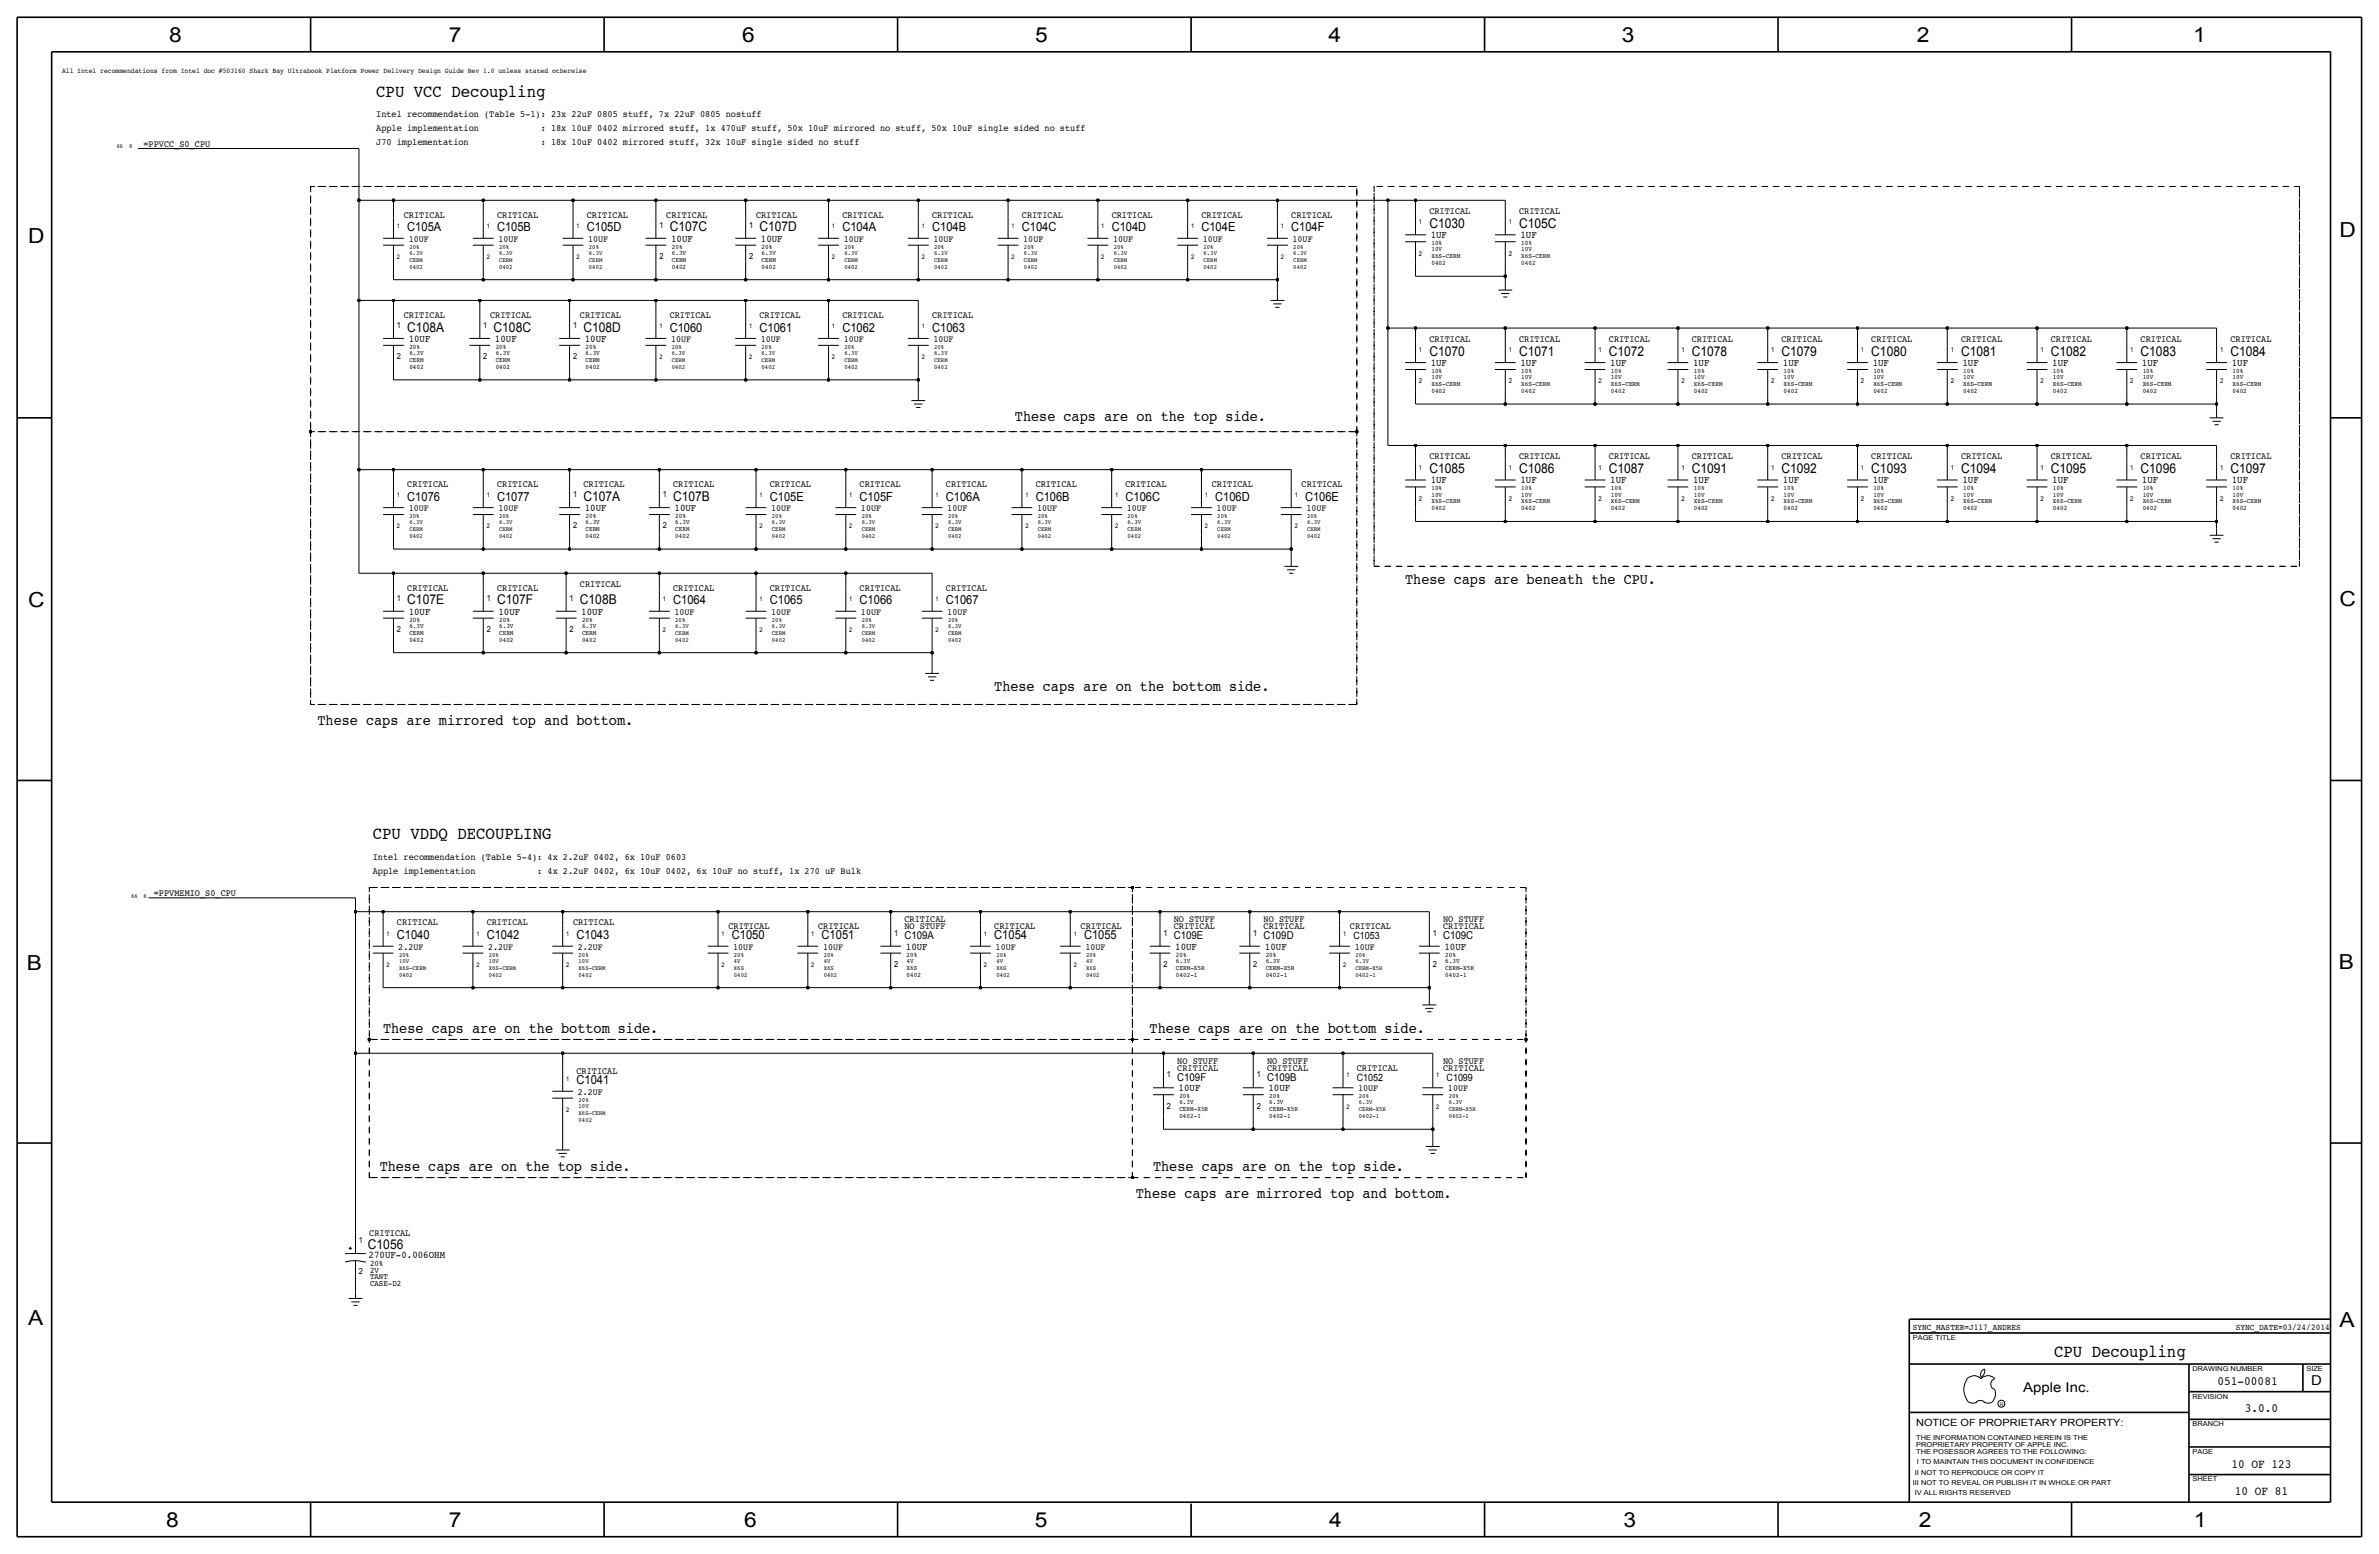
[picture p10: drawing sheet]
<svg xmlns="http://www.w3.org/2000/svg" width="875mm" height="572mm" viewBox="0 0 875 572" stroke-linecap="round" stroke-linejoin="round" font-family="sans-serif">
<defs><g id="words">
<g font-size="7.6">
<text x="62.2" y="15.5">8</text>
<text x="165" y="15.5">7</text>
<text x="273" y="15.5">6</text>
<text x="380.7" y="15.5">5</text>
<text x="488.6" y="15.5">4</text>
<text x="596.6" y="15.5">3</text>
<text x="705.1" y="15.5">2</text>
<text x="806.7" y="15.5">1</text>
<text x="10.4" y="89.4">D</text>
<text x="860.5" y="87.1">D</text>
<text x="10.4" y="223.3">C</text>
<text x="860.5" y="222.8">C</text>
<text x="9.8" y="356.6">B</text>
<text x="860.2" y="356.4">B</text>
<text x="10.4" y="487.4">A</text>
<text x="860.5" y="488.2">A</text>
<text x="61.2" y="561.6">8</text>
<text x="165" y="561.6">7</text>
<text x="273.8" y="561.6">6</text>
<text x="380.7" y="561.6">5</text>
<text x="488.9" y="561.6">4</text>
<text x="597.1" y="561.6">3</text>
<text x="705.8" y="561.6">2</text>
<text x="806.9" y="561.6">1</text>
</g>
<g font-size="6.5">
<text x="138.4" y="35.6">CPU VCC Decoupling</text>
<text x="137.1" y="308.6">CPU VDDQ DECOUPLING</text>
<text x="755.5" y="499.1">CPU Decoupling</text>
</g>
<g font-size="5.6">
<text x="373.3" y="154.9">These caps are on the top side.</text>
<text x="516.8" y="214.6">These caps are beneath the CPU.</text>
<text x="365.7" y="254">These caps are on the bottom side.</text>
<text x="116.8" y="266.7">These caps are mirrored top and bottom.</text>
<text x="140.9" y="379.7">These caps are on the bottom side.</text>
<text x="422.9" y="379.7">These caps are on the bottom side.</text>
<text x="139.6" y="430.5">These caps are on the top side.</text>
<text x="424.1" y="430.5">These caps are on the top side.</text>
<text x="417.8" y="440.7">These caps are mirrored top and bottom.</text>
</g>
<g font-size="5">
<text x="525.7" y="83.8">C1030</text>
<text x="558.7" y="83.8">C105C</text>
<text x="246.3" y="85.1">C107C</text>
<text x="279.3" y="85.1">C107D</text>
<text x="149.8" y="121.9">C108A</text>
<text x="181.6" y="121.9">C108C</text>
<text x="214.6" y="121.9">C108D</text>
<text x="525.7" y="130.8">C1070</text>
<text x="558.7" y="130.8">C1071</text>
<text x="591.8" y="130.8">C1072</text>
<text x="622.2" y="130.8">C1078</text>
<text x="655.3" y="130.8">C1079</text>
<text x="688.3" y="130.8">C1080</text>
<text x="721.3" y="130.8">C1081</text>
<text x="754.3" y="130.8">C1082</text>
<text x="787.3" y="130.8">C1083</text>
<text x="820.4" y="130.8">C1084</text>
<text x="525.7" y="174">C1085</text>
<text x="558.7" y="174">C1086</text>
<text x="591.8" y="174">C1087</text>
<text x="622.2" y="174">C1091</text>
<text x="655.3" y="174">C1092</text>
<text x="688.3" y="174">C1093</text>
<text x="721.3" y="174">C1094</text>
<text x="754.3" y="174">C1095</text>
<text x="787.3" y="174">C1096</text>
<text x="820.4" y="174">C1097</text>
<text x="214.6" y="184.2">C107A</text>
<text x="247.6" y="184.2">C107B</text>
<text x="149.8" y="222.3">C107E</text>
<text x="182.8" y="222.3">C107F</text>
<text x="213.3" y="222.3">C108B</text>
<text x="135.3" y="459.2">C1056</text>
<text x="850.1" y="509.3">D</text>
<text x="744.2" y="511.8">Apple Inc.</text>
</g>
<g font-size="4.6">
<text x="149.8" y="85.1">C105A</text>
<text x="182.8" y="85.1">C105B</text>
<text x="215.8" y="85.1">C105D</text>
<text x="309.8" y="85.1">C104A</text>
<text x="342.8" y="85.1">C104B</text>
<text x="375.9" y="85.1">C104C</text>
<text x="408.9" y="85.1">C104D</text>
<text x="441.9" y="85.1">C104E</text>
<text x="474.9" y="85.1">C104F</text>
<text x="246.3" y="121.9">C1060</text>
<text x="279.3" y="121.9">C1061</text>
<text x="309.8" y="121.9">C1062</text>
<text x="342.8" y="121.9">C1063</text>
<text x="149.8" y="184.2">C1076</text>
<text x="182.8" y="184.2">C1077</text>
<text x="283.2" y="184.2">C105E</text>
<text x="316.2" y="184.2">C105F</text>
<text x="347.9" y="184.2">C106A</text>
<text x="380.9" y="184.2">C106B</text>
<text x="414" y="184.2">C106C</text>
<text x="447" y="184.2">C106D</text>
<text x="480" y="184.2">C106E</text>
<text x="247.6" y="222.3">C1064</text>
<text x="283.2" y="222.3">C1065</text>
<text x="316.2" y="222.3">C1066</text>
<text x="347.9" y="222.3">C1067</text>
<text x="146" y="345.4">C1040</text>
<text x="179" y="345.4">C1042</text>
<text x="212" y="345.4">C1043</text>
<text x="269.2" y="345.4">C1050</text>
<text x="302.2" y="345.4">C1051</text>
<text x="365.7" y="345.4">C1054</text>
<text x="398.7" y="345.4">C1055</text>
<text x="212" y="398.8">C1041</text>
<text x="815.7" y="509.3">051-00081</text>
<text x="825.7" y="519.4">3.0.0</text>
<text x="820.8" y="539.8">10 OF 123</text>
<text x="822" y="549.9">10 OF 81</text>
</g>
<g font-size="4">
<text x="332.7" y="345.4">C109A</text>
<text x="431.7" y="345.4">C109E</text>
<text x="464.8" y="345.4">C109D</text>
<text x="530.8" y="345.4">C109C</text>
<text x="433" y="397.5">C109F</text>
<text x="466" y="397.5">C109B</text>
</g>
<g font-size="3.8">
<text x="246.8" y="88.9">10UF</text>
<text x="279.9" y="88.9">10UF</text>
<text x="526.2" y="87.6">1UF</text>
<text x="559.3" y="87.6">1UF</text>
<text x="150.3" y="125.7">10UF</text>
<text x="182.1" y="125.7">10UF</text>
<text x="215.1" y="125.7">10UF</text>
<text x="526.2" y="134.6">1UF</text>
<text x="559.3" y="134.6">1UF</text>
<text x="592.3" y="134.6">1UF</text>
<text x="622.8" y="134.6">1UF</text>
<text x="655.8" y="134.6">1UF</text>
<text x="688.8" y="134.6">1UF</text>
<text x="721.8" y="134.6">1UF</text>
<text x="754.8" y="134.6">1UF</text>
<text x="787.9" y="134.6">1UF</text>
<text x="820.9" y="134.6">1UF</text>
<text x="526.2" y="177.8">1UF</text>
<text x="559.3" y="177.8">1UF</text>
<text x="592.3" y="177.8">1UF</text>
<text x="622.8" y="177.8">1UF</text>
<text x="655.8" y="177.8">1UF</text>
<text x="688.8" y="177.8">1UF</text>
<text x="721.8" y="177.8">1UF</text>
<text x="754.8" y="177.8">1UF</text>
<text x="787.9" y="177.8">1UF</text>
<text x="820.9" y="177.8">1UF</text>
<text x="215.1" y="188">10UF</text>
<text x="248.1" y="188">10UF</text>
<text x="150.3" y="226.1">10UF</text>
<text x="183.3" y="226.1">10UF</text>
<text x="213.8" y="226.1">10UF</text>
<text x="333.2" y="349.2">10UF</text>
<text x="432.3" y="349.2">10UF</text>
<text x="465.3" y="349.2">10UF</text>
<text x="531.3" y="349.2">10UF</text>
<text x="433.5" y="401.3">10UF</text>
<text x="466.5" y="401.3">10UF</text>
<text x="135.6" y="462.8">270UF-0.006OHM</text>
</g>
<g font-size="3.7">
<text x="497.8" y="345.4">C1053</text>
<text x="499.1" y="397.5">C1052</text>
<text x="532.1" y="397.5">C1099</text>
<text x="704.8" y="524.5">NOTICE OF PROPRIETARY PROPERTY:</text>
</g>
<g font-size="3.5">
<text x="138.4" y="43.2">Intel recommendation (Table 5-1): 23x 22uF 0805 stuff, 7x 22uF 0805 nostuff</text>
<text x="138.4" y="53.3">J70 implementation</text>
<text x="138.4" y="48.3">Apple implementation</text>
<text x="198.9" y="53.3">: 18x 10uF 0402 mirrored stuff, 32x 10uF single sided no stuff</text>
<text x="198.9" y="48.3">: 18x 10uF 0402 mirrored stuff, 1x 470uF stuff, 50x 10uF mirrored no stuff, 50x 10uF single sided no stuff</text>
<text x="52.8" y="54.1">=PPVCC_S0_CPU</text>
<text x="148.5" y="80">CRITICAL</text>
<text x="182.8" y="80">CRITICAL</text>
<text x="215.8" y="80">CRITICAL</text>
<text x="245.1" y="80">CRITICAL</text>
<text x="278.1" y="80">CRITICAL</text>
<text x="309.8" y="80">CRITICAL</text>
<text x="342.8" y="80">CRITICAL</text>
<text x="375.9" y="80">CRITICAL</text>
<text x="408.9" y="80">CRITICAL</text>
<text x="441.9" y="80">CRITICAL</text>
<text x="474.9" y="80">CRITICAL</text>
<text x="525.7" y="78.7">CRITICAL</text>
<text x="558.7" y="78.7">CRITICAL</text>
<text x="150.3" y="88.9">10UF</text>
<text x="183.3" y="88.9">10UF</text>
<text x="216.4" y="88.9">10UF</text>
<text x="310.3" y="88.9">10UF</text>
<text x="343.4" y="88.9">10UF</text>
<text x="376.4" y="88.9">10UF</text>
<text x="409.4" y="88.9">10UF</text>
<text x="442.4" y="88.9">10UF</text>
<text x="475.4" y="88.9">10UF</text>
<text x="148.5" y="116.8">CRITICAL</text>
<text x="180.3" y="116.8">CRITICAL</text>
<text x="213.3" y="116.8">CRITICAL</text>
<text x="246.3" y="116.8">CRITICAL</text>
<text x="279.3" y="116.8">CRITICAL</text>
<text x="309.8" y="116.8">CRITICAL</text>
<text x="342.8" y="116.8">CRITICAL</text>
<text x="246.8" y="125.7">10UF</text>
<text x="279.9" y="125.7">10UF</text>
<text x="310.3" y="125.7">10UF</text>
<text x="343.4" y="125.7">10UF</text>
<text x="525.7" y="125.7">CRITICAL</text>
<text x="558.7" y="125.7">CRITICAL</text>
<text x="591.8" y="125.7">CRITICAL</text>
<text x="622.2" y="125.7">CRITICAL</text>
<text x="655.3" y="125.7">CRITICAL</text>
<text x="688.3" y="125.7">CRITICAL</text>
<text x="721.3" y="125.7">CRITICAL</text>
<text x="754.3" y="125.7">CRITICAL</text>
<text x="787.3" y="125.7">CRITICAL</text>
<text x="820.4" y="125.7">CRITICAL</text>
<text x="525.7" y="168.9">CRITICAL</text>
<text x="558.7" y="168.9">CRITICAL</text>
<text x="591.8" y="168.9">CRITICAL</text>
<text x="622.2" y="168.9">CRITICAL</text>
<text x="655.3" y="168.9">CRITICAL</text>
<text x="688.3" y="168.9">CRITICAL</text>
<text x="721.3" y="168.9">CRITICAL</text>
<text x="754.3" y="168.9">CRITICAL</text>
<text x="787.3" y="168.9">CRITICAL</text>
<text x="820.4" y="168.9">CRITICAL</text>
<text x="149.8" y="179.1">CRITICAL</text>
<text x="182.8" y="179.1">CRITICAL</text>
<text x="214.6" y="179.1">CRITICAL</text>
<text x="247.6" y="179.1">CRITICAL</text>
<text x="283.2" y="179.1">CRITICAL</text>
<text x="316.2" y="179.1">CRITICAL</text>
<text x="347.9" y="179.1">CRITICAL</text>
<text x="380.9" y="179.1">CRITICAL</text>
<text x="414" y="179.1">CRITICAL</text>
<text x="445.7" y="179.1">CRITICAL</text>
<text x="478.7" y="179.1">CRITICAL</text>
<text x="150.3" y="188">10UF</text>
<text x="183.3" y="188">10UF</text>
<text x="283.7" y="188">10UF</text>
<text x="316.7" y="188">10UF</text>
<text x="348.4" y="188">10UF</text>
<text x="381.5" y="188">10UF</text>
<text x="414.5" y="188">10UF</text>
<text x="447.5" y="188">10UF</text>
<text x="480.5" y="188">10UF</text>
<text x="213.3" y="215.9">CRITICAL</text>
<text x="149.8" y="217.2">CRITICAL</text>
<text x="182.8" y="217.2">CRITICAL</text>
<text x="247.6" y="217.2">CRITICAL</text>
<text x="283.2" y="217.2">CRITICAL</text>
<text x="316.2" y="217.2">CRITICAL</text>
<text x="347.9" y="217.2">CRITICAL</text>
<text x="248.1" y="226.1">10UF</text>
<text x="283.7" y="226.1">10UF</text>
<text x="316.7" y="226.1">10UF</text>
<text x="348.4" y="226.1">10UF</text>
<text x="137.1" y="316.2">Intel recommendation (Table 5-4): 4x 2.2uF 0402, 6x 10uF 0603</text>
<text x="137.1" y="321.3">Apple implementation</text>
<text x="197.6" y="321.3">: 4x 2.2uF 0402, 6x 10uF 0402, 6x 10uF no stuff, 1x 270 uF Bulk</text>
<text x="56.6" y="329.7">=PPVMEMIO_S0_CPU</text>
<text x="146" y="340.4">CRITICAL</text>
<text x="179" y="340.4">CRITICAL</text>
<text x="210.8" y="340.4">CRITICAL</text>
<text x="267.9" y="341.6">CRITICAL</text>
<text x="300.9" y="341.6">CRITICAL</text>
<text x="332.7" y="339.1">CRITICAL</text>
<text x="332.7" y="341.6">NO STUFF</text>
<text x="365.7" y="341.6">CRITICAL</text>
<text x="397.5" y="341.6">CRITICAL</text>
<text x="431.7" y="339.1">NO STUFF</text>
<text x="431.7" y="341.6">CRITICAL</text>
<text x="464.8" y="341.6">CRITICAL</text>
<text x="464.8" y="339.1">NO STUFF</text>
<text x="496.5" y="341.6">CRITICAL</text>
<text x="530.8" y="341.6">CRITICAL</text>
<text x="530.8" y="339.1">NO STUFF</text>
<text x="146.5" y="349.2">2.2UF</text>
<text x="179.5" y="349.2">2.2UF</text>
<text x="212.5" y="349.2">2.2UF</text>
<text x="269.7" y="349.2">10UF</text>
<text x="302.7" y="349.2">10UF</text>
<text x="366.2" y="349.2">10UF</text>
<text x="399.2" y="349.2">10UF</text>
<text x="498.3" y="349.2">10UF</text>
<text x="212" y="395">CRITICAL</text>
<text x="433" y="393.7">CRITICAL</text>
<text x="433" y="391.2">NO STUFF</text>
<text x="466" y="393.7">CRITICAL</text>
<text x="466" y="391.2">NO STUFF</text>
<text x="499.1" y="393.7">CRITICAL</text>
<text x="530.8" y="393.7">CRITICAL</text>
<text x="530.8" y="391.2">NO STUFF</text>
<text x="499.6" y="401.3">10UF</text>
<text x="532.6" y="401.3">10UF</text>
<text x="212.5" y="402.6">2.2UF</text>
<text x="135.8" y="454.7">CRITICAL</text>
</g>
<g font-size="3.2">
<text x="703.5" y="488.9">SYNC_MASTER=J117_ANDRES</text>
<text x="822.3" y="488.9">SYNC_DATE=03/24/2014</text>
</g>
<g font-size="3.1">
<text x="242.5" y="83.8">1</text>
<text x="275.5" y="83.8">1</text>
<text x="242.5" y="95.3">2</text>
<text x="275.5" y="95.3">2</text>
<text x="146" y="120.7">1</text>
<text x="177.7" y="120.7">1</text>
<text x="210.8" y="120.7">1</text>
<text x="146" y="132.1">2</text>
<text x="177.7" y="132.1">2</text>
<text x="210.8" y="132.1">2</text>
<text x="210.8" y="182.9">1</text>
<text x="243.8" y="182.9">1</text>
<text x="210.8" y="194.3">2</text>
<text x="243.8" y="194.3">2</text>
<text x="146" y="221">1</text>
<text x="179" y="221">1</text>
<text x="209.5" y="221">1</text>
<text x="146" y="232.4">2</text>
<text x="179" y="232.4">2</text>
<text x="209.5" y="232.4">2</text>
<text x="328.9" y="344.2">1</text>
<text x="427.9" y="344.2">1</text>
<text x="461" y="344.2">1</text>
<text x="527" y="344.2">1</text>
<text x="328.9" y="355.6">2</text>
<text x="427.9" y="355.6">2</text>
<text x="461" y="355.6">2</text>
<text x="527" y="355.6">2</text>
<text x="429.2" y="396.2">1</text>
<text x="462.2" y="396.2">1</text>
<text x="429.2" y="407.7">2</text>
<text x="462.2" y="407.7">2</text>
<text x="132" y="457.2">1</text>
<text x="136.1" y="465.6">20%</text>
<text x="132" y="468.6">2</text>
<text x="136.1" y="470.4">TANT</text>
<text x="136.1" y="472.9">CASE-D2</text>
<text x="136.1" y="468.1">2V</text>
</g>
<text font-size="2.6" x="22.8" y="26.7">All Intel recommendations from Intel doc #503160 Shark Bay Ultrabook Platform Power Delivery Design Guide Rev 1.0 unless stated otherwise</text>
<g font-size="2.5">
<text x="521.9" y="82.6">1</text>
<text x="554.9" y="82.5">1</text>
<text x="247.1" y="93.7">6.3V</text>
<text x="247.1" y="91.4">20%</text>
<text x="280.1" y="91.4">20%</text>
<text x="280.1" y="93.7">6.3V</text>
<text x="521.9" y="94">2</text>
<text x="526.5" y="90.2">10%</text>
<text x="526.5" y="92.5">10V</text>
<text x="526.5" y="95">X6S-CERM</text>
<text x="554.9" y="94">2</text>
<text x="559.5" y="95">X6S-CERM</text>
<text x="559.5" y="92.5">10V</text>
<text x="559.5" y="90.2">10%</text>
<text x="247.1" y="96.3">CERM</text>
<text x="247.1" y="98.8">0402</text>
<text x="280.1" y="96.3">CERM</text>
<text x="280.1" y="98.8">0402</text>
<text x="526.5" y="97.5">0402</text>
<text x="559.5" y="97.5">0402</text>
<text x="150.6" y="128.3">20%</text>
<text x="150.6" y="130.6">6.3V</text>
<text x="182.3" y="130.6">6.3V</text>
<text x="182.3" y="128.3">20%</text>
<text x="215.3" y="128.3">20%</text>
<text x="215.3" y="130.6">6.3V</text>
<text x="521.9" y="129.5">1</text>
<text x="554.9" y="129.5">1</text>
<text x="588" y="129.5">1</text>
<text x="618.4" y="129.5">1</text>
<text x="651.5" y="129.5">1</text>
<text x="684.5" y="129.5">1</text>
<text x="717.5" y="129.5">1</text>
<text x="750.5" y="129.5">1</text>
<text x="783.5" y="129.5">1</text>
<text x="816.6" y="129.5">1</text>
<text x="150.6" y="133.1">CERM</text>
<text x="150.6" y="135.6">0402</text>
<text x="182.3" y="133.1">CERM</text>
<text x="182.3" y="135.6">0402</text>
<text x="215.3" y="133.1">CERM</text>
<text x="215.3" y="135.6">0402</text>
<text x="526.5" y="137.2">10%</text>
<text x="559.5" y="137.2">10%</text>
<text x="592.5" y="137.2">10%</text>
<text x="623" y="137.2">10%</text>
<text x="656" y="137.2">10%</text>
<text x="689.1" y="137.2">10%</text>
<text x="722.1" y="137.2">10%</text>
<text x="755.1" y="137.2">10%</text>
<text x="788.1" y="137.2">10%</text>
<text x="821.1" y="137.2">10%</text>
<text x="521.9" y="141">2</text>
<text x="526.5" y="142">X6S-CERM</text>
<text x="526.5" y="139.4">10V</text>
<text x="554.9" y="141">2</text>
<text x="559.5" y="139.4">10V</text>
<text x="559.5" y="142">X6S-CERM</text>
<text x="588" y="141">2</text>
<text x="592.5" y="142">X6S-CERM</text>
<text x="592.5" y="139.4">10V</text>
<text x="618.4" y="141">2</text>
<text x="623" y="142">X6S-CERM</text>
<text x="623" y="139.4">10V</text>
<text x="651.5" y="141">2</text>
<text x="656" y="142">X6S-CERM</text>
<text x="656" y="139.4">10V</text>
<text x="684.5" y="141">2</text>
<text x="689.1" y="142">X6S-CERM</text>
<text x="689.1" y="139.4">10V</text>
<text x="717.5" y="141">2</text>
<text x="722.1" y="139.4">10V</text>
<text x="722.1" y="142">X6S-CERM</text>
<text x="750.5" y="141">2</text>
<text x="755.1" y="142">X6S-CERM</text>
<text x="755.1" y="139.4">10V</text>
<text x="783.5" y="141">2</text>
<text x="788.1" y="142">X6S-CERM</text>
<text x="788.1" y="139.4">10V</text>
<text x="816.6" y="141">2</text>
<text x="821.1" y="142">X6S-CERM</text>
<text x="821.1" y="139.4">10V</text>
<text x="526.5" y="144.5">0402</text>
<text x="559.5" y="144.5">0402</text>
<text x="592.5" y="144.5">0402</text>
<text x="623" y="144.5">0402</text>
<text x="656" y="144.5">0402</text>
<text x="689.1" y="144.5">0402</text>
<text x="722.1" y="144.5">0402</text>
<text x="755.1" y="144.5">0402</text>
<text x="788.1" y="144.5">0402</text>
<text x="821.1" y="144.5">0402</text>
<text x="521.9" y="172.7">1</text>
<text x="554.9" y="172.7">1</text>
<text x="588" y="172.7">1</text>
<text x="618.4" y="172.7">1</text>
<text x="651.5" y="172.7">1</text>
<text x="684.5" y="172.7">1</text>
<text x="717.5" y="172.7">1</text>
<text x="750.5" y="172.7">1</text>
<text x="783.5" y="172.7">1</text>
<text x="816.6" y="172.7">1</text>
<text x="521.9" y="184.2">2</text>
<text x="526.5" y="185.2">X6S-CERM</text>
<text x="526.5" y="182.6">10V</text>
<text x="526.5" y="180.3">10%</text>
<text x="554.9" y="184.2">2</text>
<text x="559.5" y="185.2">X6S-CERM</text>
<text x="559.5" y="182.6">10V</text>
<text x="559.5" y="180.3">10%</text>
<text x="588" y="184.2">2</text>
<text x="592.5" y="185.2">X6S-CERM</text>
<text x="592.5" y="182.6">10V</text>
<text x="592.5" y="180.3">10%</text>
<text x="618.4" y="184.2">2</text>
<text x="623" y="185.2">X6S-CERM</text>
<text x="623" y="182.6">10V</text>
<text x="623" y="180.3">10%</text>
<text x="651.5" y="184.2">2</text>
<text x="656" y="185.2">X6S-CERM</text>
<text x="656" y="182.6">10V</text>
<text x="656" y="180.3">10%</text>
<text x="684.5" y="184.2">2</text>
<text x="689.1" y="185.2">X6S-CERM</text>
<text x="689.1" y="182.6">10V</text>
<text x="689.1" y="180.3">10%</text>
<text x="717.5" y="184.2">2</text>
<text x="722.1" y="180.3">10%</text>
<text x="722.1" y="182.6">10V</text>
<text x="722.1" y="185.2">X6S-CERM</text>
<text x="750.5" y="184.2">2</text>
<text x="755.1" y="185.2">X6S-CERM</text>
<text x="755.1" y="182.6">10V</text>
<text x="755.1" y="180.3">10%</text>
<text x="783.5" y="184.2">2</text>
<text x="788.1" y="185.2">X6S-CERM</text>
<text x="788.1" y="182.6">10V</text>
<text x="788.1" y="180.3">10%</text>
<text x="816.6" y="184.2">2</text>
<text x="821.1" y="185.2">X6S-CERM</text>
<text x="821.1" y="182.6">10V</text>
<text x="821.1" y="180.3">10%</text>
<text x="215.3" y="190.5">20%</text>
<text x="248.4" y="190.5">20%</text>
<text x="526.5" y="187.7">0402</text>
<text x="559.5" y="187.7">0402</text>
<text x="592.5" y="187.7">0402</text>
<text x="623" y="187.7">0402</text>
<text x="656" y="187.7">0402</text>
<text x="689.1" y="187.7">0402</text>
<text x="722.1" y="187.7">0402</text>
<text x="755.1" y="187.7">0402</text>
<text x="788.1" y="187.7">0402</text>
<text x="821.1" y="187.7">0402</text>
<text x="215.3" y="192.8">6.3V</text>
<text x="215.3" y="195.3">CERM</text>
<text x="215.3" y="197.9">0402</text>
<text x="248.4" y="192.8">6.3V</text>
<text x="248.4" y="195.3">CERM</text>
<text x="248.4" y="197.9">0402</text>
<text x="150.6" y="228.6">20%</text>
<text x="150.6" y="230.9">6.3V</text>
<text x="150.6" y="233.4">CERM</text>
<text x="183.6" y="228.6">20%</text>
<text x="183.6" y="230.9">6.3V</text>
<text x="183.6" y="233.4">CERM</text>
<text x="214.1" y="228.6">20%</text>
<text x="214.1" y="230.9">6.3V</text>
<text x="214.1" y="233.4">CERM</text>
<text x="150.6" y="236">0402</text>
<text x="183.6" y="236">0402</text>
<text x="214.1" y="236">0402</text>
<text x="333.5" y="351.8">20%</text>
<text x="432.5" y="351.8">20%</text>
<text x="465.5" y="351.8">20%</text>
<text x="531.6" y="351.8">20%</text>
<text x="333.5" y="359.2">0402</text>
<text x="333.5" y="356.6">X6S</text>
<text x="333.5" y="354.1">4V</text>
<text x="432.5" y="359.2">0402-1</text>
<text x="432.5" y="356.6">CERM-X5R</text>
<text x="432.5" y="354.1">6.3V</text>
<text x="465.5" y="359.2">0402-1</text>
<text x="465.5" y="356.6">CERM-X5R</text>
<text x="465.5" y="354.1">6.3V</text>
<text x="531.6" y="359.2">0402-1</text>
<text x="531.6" y="354.1">6.3V</text>
<text x="531.6" y="356.6">CERM-X5R</text>
<text x="433.8" y="406.1">6.3V</text>
<text x="433.8" y="403.9">20%</text>
<text x="466.8" y="406.1">6.3V</text>
<text x="466.8" y="403.9">20%</text>
<text x="433.8" y="411.2">0402-1</text>
<text x="433.8" y="408.7">CERM-X5R</text>
<text x="466.8" y="411.2">0402-1</text>
<text x="466.8" y="408.7">CERM-X5R</text>
<text x="703.5" y="492.8">PAGE TITLE</text>
<text x="806.4" y="504.2">DRAWING NUMBER</text>
<text x="848.3" y="504.2">SIZE</text>
<text x="806.4" y="514.4">REVISION</text>
<text x="806.4" y="524.5">BRANCH</text>
<text x="704.8" y="532.1">PROPRIETARY PROPERTY OF APPLE INC.</text>
<text x="704.8" y="529.6">THE INFORMATION CONTAINED HEREIN IS THE</text>
<text x="704.8" y="534.7">THE POSESSOR AGREES TO THE FOLLOWING:</text>
<text x="705.1" y="538.5">I TO MAINTAIN THIS DOCUMENT IN CONFIDENCE</text>
<text x="806.4" y="534.7">PAGE</text>
<text x="704.3" y="542.3">II NOT TO REPRODUCE OR COPY IT</text>
<text x="806.4" y="544.8">SHEET</text>
<text x="703.5" y="546.1">III NOT TO REVEAL OR PUBLISH IT IN WHOLE OR PART</text>
<text x="704.3" y="549.9">IV ALL RIGHTS RESERVED</text>
</g>
<g font-size="2.3">
<text x="42.9" y="54.6">66</text>
<text x="47.5" y="54.6">8</text>
<text x="146" y="83.8">1</text>
<text x="179" y="83.8">1</text>
<text x="212" y="83.8">1</text>
<text x="306" y="83.8">1</text>
<text x="339" y="83.8">1</text>
<text x="372.1" y="83.8">1</text>
<text x="405.1" y="83.8">1</text>
<text x="438.1" y="83.8">1</text>
<text x="471.1" y="83.8">1</text>
<text x="146" y="95.3">2</text>
<text x="150.6" y="91.4">20%</text>
<text x="150.6" y="93.7">6.3V</text>
<text x="179" y="95.3">2</text>
<text x="183.6" y="91.4">20%</text>
<text x="183.6" y="93.7">6.3V</text>
<text x="212" y="95.3">2</text>
<text x="216.6" y="91.4">20%</text>
<text x="216.6" y="93.7">6.3V</text>
<text x="306" y="95.3">2</text>
<text x="310.6" y="91.4">20%</text>
<text x="310.6" y="93.7">6.3V</text>
<text x="339" y="95.3">2</text>
<text x="343.6" y="91.4">20%</text>
<text x="343.6" y="93.7">6.3V</text>
<text x="372.1" y="95.3">2</text>
<text x="376.6" y="91.4">20%</text>
<text x="376.6" y="93.7">6.3V</text>
<text x="405.1" y="95.3">2</text>
<text x="409.7" y="91.4">20%</text>
<text x="409.7" y="93.7">6.3V</text>
<text x="438.1" y="95.3">2</text>
<text x="442.7" y="91.4">20%</text>
<text x="442.7" y="93.7">6.3V</text>
<text x="471.1" y="95.3">2</text>
<text x="475.7" y="91.4">20%</text>
<text x="475.7" y="93.7">6.3V</text>
<text x="150.6" y="96.3">CERM</text>
<text x="150.6" y="98.8">0402</text>
<text x="183.6" y="96.3">CERM</text>
<text x="183.6" y="98.8">0402</text>
<text x="216.6" y="96.3">CERM</text>
<text x="216.6" y="98.8">0402</text>
<text x="310.6" y="96.3">CERM</text>
<text x="310.6" y="98.8">0402</text>
<text x="343.6" y="96.3">CERM</text>
<text x="343.6" y="98.8">0402</text>
<text x="376.6" y="96.3">CERM</text>
<text x="376.6" y="98.8">0402</text>
<text x="409.7" y="96.3">CERM</text>
<text x="409.7" y="98.8">0402</text>
<text x="442.7" y="96.3">CERM</text>
<text x="442.7" y="98.8">0402</text>
<text x="475.7" y="96.3">CERM</text>
<text x="475.7" y="98.8">0402</text>
<text x="242.5" y="120.7">1</text>
<text x="275.5" y="120.7">1</text>
<text x="306" y="120.7">1</text>
<text x="339" y="120.7">1</text>
<text x="247.1" y="128.3">20%</text>
<text x="247.1" y="130.6">6.3V</text>
<text x="280.1" y="128.3">20%</text>
<text x="280.1" y="130.6">6.3V</text>
<text x="310.6" y="128.3">20%</text>
<text x="310.6" y="130.6">6.3V</text>
<text x="343.6" y="128.3">20%</text>
<text x="343.6" y="130.6">6.3V</text>
<text x="242.5" y="132.1">2</text>
<text x="247.1" y="133.1">CERM</text>
<text x="247.1" y="135.6">0402</text>
<text x="275.5" y="132.1">2</text>
<text x="280.1" y="133.1">CERM</text>
<text x="280.1" y="135.6">0402</text>
<text x="306" y="132.1">2</text>
<text x="310.6" y="133.1">CERM</text>
<text x="310.6" y="135.6">0402</text>
<text x="339" y="132.1">2</text>
<text x="343.6" y="133.1">CERM</text>
<text x="343.6" y="135.6">0402</text>
<text x="146" y="182.9">1</text>
<text x="179" y="182.9">1</text>
<text x="279.3" y="182.9">1</text>
<text x="312.4" y="182.9">1</text>
<text x="344.1" y="182.9">1</text>
<text x="377.1" y="182.9">1</text>
<text x="410.2" y="182.9">1</text>
<text x="443.2" y="182.9">1</text>
<text x="476.2" y="182.9">1</text>
<text x="150.6" y="190.5">20%</text>
<text x="183.6" y="190.5">20%</text>
<text x="283.9" y="190.5">20%</text>
<text x="316.9" y="190.5">20%</text>
<text x="348.7" y="190.5">20%</text>
<text x="381.7" y="190.5">20%</text>
<text x="414.7" y="190.5">20%</text>
<text x="447.8" y="190.5">20%</text>
<text x="480.8" y="190.5">20%</text>
<text x="146" y="194.3">2</text>
<text x="150.6" y="192.8">6.3V</text>
<text x="150.6" y="195.3">CERM</text>
<text x="150.6" y="197.9">0402</text>
<text x="179" y="194.3">2</text>
<text x="183.6" y="192.8">6.3V</text>
<text x="183.6" y="195.3">CERM</text>
<text x="183.6" y="197.9">0402</text>
<text x="279.3" y="194.3">2</text>
<text x="283.9" y="192.8">6.3V</text>
<text x="283.9" y="195.3">CERM</text>
<text x="283.9" y="197.9">0402</text>
<text x="312.4" y="194.3">2</text>
<text x="316.9" y="192.8">6.3V</text>
<text x="316.9" y="195.3">CERM</text>
<text x="316.9" y="197.9">0402</text>
<text x="344.1" y="194.3">2</text>
<text x="348.7" y="192.8">6.3V</text>
<text x="348.7" y="195.3">CERM</text>
<text x="348.7" y="197.9">0402</text>
<text x="377.1" y="194.3">2</text>
<text x="381.7" y="192.8">6.3V</text>
<text x="381.7" y="197.9">0402</text>
<text x="381.7" y="195.3">CERM</text>
<text x="410.2" y="194.3">2</text>
<text x="414.7" y="192.8">6.3V</text>
<text x="414.7" y="195.3">CERM</text>
<text x="414.7" y="197.9">0402</text>
<text x="443.2" y="194.3">2</text>
<text x="447.8" y="192.8">6.3V</text>
<text x="447.8" y="195.3">CERM</text>
<text x="447.8" y="197.9">0402</text>
<text x="476.2" y="194.3">2</text>
<text x="480.8" y="192.8">6.3V</text>
<text x="480.8" y="195.3">CERM</text>
<text x="480.8" y="197.9">0402</text>
<text x="243.8" y="221">1</text>
<text x="279.3" y="221">1</text>
<text x="312.4" y="221">1</text>
<text x="344.1" y="221">1</text>
<text x="243.8" y="232.4">2</text>
<text x="248.4" y="228.6">20%</text>
<text x="248.4" y="230.9">6.3V</text>
<text x="248.4" y="233.4">CERM</text>
<text x="279.3" y="232.4">2</text>
<text x="283.9" y="228.6">20%</text>
<text x="283.9" y="230.9">6.3V</text>
<text x="283.9" y="233.4">CERM</text>
<text x="312.4" y="232.4">2</text>
<text x="316.9" y="228.6">20%</text>
<text x="316.9" y="230.9">6.3V</text>
<text x="316.9" y="233.4">CERM</text>
<text x="344.1" y="232.4">2</text>
<text x="348.7" y="230.9">6.3V</text>
<text x="348.7" y="233.4">CERM</text>
<text x="348.7" y="228.6">20%</text>
<text x="248.4" y="236">0402</text>
<text x="283.9" y="236">0402</text>
<text x="316.9" y="236">0402</text>
<text x="348.7" y="236">0402</text>
<text x="48.3" y="330.2">66</text>
<text x="52.8" y="330.2">8</text>
<text x="142.2" y="344.2">1</text>
<text x="175.2" y="344.2">1</text>
<text x="208.2" y="344.2">1</text>
<text x="265.4" y="344.2">1</text>
<text x="298.4" y="344.2">1</text>
<text x="361.9" y="344.2">1</text>
<text x="394.9" y="344.2">1</text>
<text x="494" y="344.2">1</text>
<text x="146.8" y="351.8">20%</text>
<text x="179.8" y="351.8">20%</text>
<text x="212.8" y="351.8">20%</text>
<text x="270" y="351.8">20%</text>
<text x="303" y="351.8">20%</text>
<text x="366.5" y="351.8">20%</text>
<text x="399.5" y="351.8">20%</text>
<text x="498.6" y="351.8">20%</text>
<text x="142.2" y="355.6">2</text>
<text x="146.8" y="354.1">10V</text>
<text x="146.8" y="356.6">X6S-CERM</text>
<text x="146.8" y="359.2">0402</text>
<text x="175.2" y="355.6">2</text>
<text x="179.8" y="354.1">10V</text>
<text x="179.8" y="356.6">X6S-CERM</text>
<text x="179.8" y="359.2">0402</text>
<text x="208.2" y="355.6">2</text>
<text x="212.8" y="354.1">10V</text>
<text x="212.8" y="356.6">X6S-CERM</text>
<text x="212.8" y="359.2">0402</text>
<text x="265.4" y="355.6">2</text>
<text x="270" y="354.1">4V</text>
<text x="270" y="356.6">X6S</text>
<text x="270" y="359.2">0402</text>
<text x="298.4" y="355.6">2</text>
<text x="303" y="359.2">0402</text>
<text x="303" y="356.6">X6S</text>
<text x="303" y="354.1">4V</text>
<text x="361.9" y="355.6">2</text>
<text x="366.5" y="359.2">0402</text>
<text x="366.5" y="356.6">X6S</text>
<text x="366.5" y="354.1">4V</text>
<text x="394.9" y="355.6">2</text>
<text x="399.5" y="356.6">X6S</text>
<text x="399.5" y="354.1">4V</text>
<text x="399.5" y="359.2">0402</text>
<text x="494" y="355.6">2</text>
<text x="498.6" y="356.6">CERM-X5R</text>
<text x="498.6" y="359.2">0402-1</text>
<text x="498.6" y="354.1">6.3V</text>
<text x="208.2" y="397.5">1</text>
<text x="495.2" y="396.2">1</text>
<text x="528.3" y="396.2">1</text>
<text x="212.8" y="405.1">20%</text>
<text x="212.8" y="407.4">10V</text>
<text x="495.2" y="407.7">2</text>
<text x="499.8" y="406.1">6.3V</text>
<text x="499.8" y="403.9">20%</text>
<text x="528.3" y="407.7">2</text>
<text x="532.8" y="406.1">6.3V</text>
<text x="532.8" y="403.9">20%</text>
<text x="208.2" y="408.9">2</text>
<text x="212.8" y="412.5">0402</text>
<text x="212.8" y="410">X6S-CERM</text>
<text x="499.8" y="411.2">0402-1</text>
<text x="499.8" y="408.7">CERM-X5R</text>
<text x="532.8" y="411.2">0402-1</text>
<text x="532.8" y="408.7">CERM-X5R</text>
</g>
<text font-size="1.8" x="735.5" y="516.9">R</text>
</g></defs>
<g fill="none" stroke="#000" stroke-width=".37">
<path d="M50.7 54.6h81.3zM132 54.6v19.1zM132 73.7v36.8zM132 73.7h12.7zM144.7 73.7h33zM144.7 73.7v6.3zM177.7 73.7v6.3zM177.7 73.7h33.1zM210.8 73.7v6.3zM210.8 73.7h30.4zM241.2 73.7h33.1zM241.2 73.7v6.3z"/>
<path d="M274.3 73.7v6.3zM274.3 73.7h30.4zM304.7 73.7h33.1zM304.7 73.7v6.3zM337.8 73.7v6.3zM337.8 73.7h33zM370.8 73.7h33zM370.8 73.7v6.3zM403.8 73.7h33zM403.8 73.7v6.3zM436.8 73.7h33zM436.8 73.7v6.3z"/>
<path d="M469.8 73.7v6.3zM469.8 73.7h40.7zM510.5 73.7v47zM510.5 73.7h10.1zM520.6 73.7h33.1zM520.6 73.7v5zM520.6 78.7v7.7zM553.7 73.7v5zM553.7 78.7v7.7zM140.9 87.6h7.6zM140.9 90.2h7.6zM144.7 97.8v5.1z"/>
<path d="M144.7 80v7.6zM144.7 90.2v7.6zM173.9 87.6h7.7zM173.9 90.2h7.7zM177.7 97.8v5.1zM177.7 80v7.6zM177.7 90.2v7.6zM207 90.2h7.6zM207 87.6h7.6zM210.8 97.8v5.1zM210.8 80v7.6zM210.8 90.2v7.6z"/>
<path d="M237.4 90.2h7.7zM237.4 87.6h7.7zM241.2 97.8v5.1zM241.2 80v7.6zM241.2 90.2v7.6zM270.5 90.2h7.6zM270.5 87.6h7.6zM274.3 97.8v5.1zM274.3 80v7.6zM274.3 90.2v7.6zM300.9 90.2h7.7zM300.9 87.6h7.7z"/>
<path d="M304.7 97.8v5.1zM304.7 80v7.6zM304.7 90.2v7.6zM334 90.2h7.6zM334 87.6h7.6zM337.8 97.8v5.1zM337.8 80v7.6zM337.8 90.2v7.6zM367 90.2h7.6zM367 87.6h7.6zM370.8 97.8v5.1zM370.8 80v7.6z"/>
<path d="M370.8 90.2v7.6zM400 87.6h7.6zM400 90.2h7.6zM403.8 97.8v5.1zM403.8 80v7.6zM403.8 90.2v7.6zM433 90.2h7.6zM433 87.6h7.6zM436.8 97.8v5.1zM436.8 80v7.6zM436.8 90.2v7.6zM466 90.2h7.7z"/>
<path d="M466 87.6h7.7zM469.8 97.8v5.1zM469.8 80v7.6zM469.8 90.2v7.6zM516.8 88.9h7.7zM516.8 86.4h7.7zM520.6 96.5v5.1zM520.6 88.9v7.6zM549.9 88.9h7.6zM549.9 86.4h7.6zM553.7 96.5v5.1zM553.7 88.9v7.6z"/>
<path d="M132 110.5h12.7zM132 110.5v62.2zM144.7 102.9h33zM144.7 110.5h31.8zM144.7 110.5v6.3zM144.7 116.8v7.7zM176.5 110.5v6.3zM176.5 116.8v7.7zM176.5 110.5h33zM177.7 102.9h33.1zM209.5 110.5h31.7zM209.5 110.5v6.3z"/>
<path d="M209.5 116.8v7.7zM210.8 102.9h30.4zM241.2 110.5h33.1zM241.2 102.9h33.1zM241.2 110.5v6.3zM241.2 116.8v7.7zM274.3 110.5v6.3zM274.3 116.8v7.7zM274.3 110.5h30.4zM274.3 102.9h30.4zM304.7 110.5h33.1zM304.7 102.9h33.1z"/>
<path d="M304.7 110.5v6.3zM304.7 116.8v7.7zM337.8 110.5v6.3zM337.8 116.8v7.7zM337.8 102.9h33zM370.8 102.9h33zM403.8 102.9h33zM436.8 102.9h33zM467.3 110.5h5.1zM468.3 111.8h3.1zM469.1 113h1.5zM469.8 102.9v5z"/>
<path d="M469.8 108v2.5zM520.6 101.6h33.1zM551.1 106.7h5.1zM552.1 108h3.1zM552.9 109.2h1.5zM553.7 101.6v2.5zM553.7 104.1v2.6zM140.9 124.5h7.6zM140.9 127h7.6zM144.7 139.7h31.8zM144.7 134.6v5.1zM144.7 127v7.6z"/>
<path d="M172.7 124.5h7.6zM172.7 127h7.6zM176.5 134.6v5.1zM176.5 127v7.6zM176.5 139.7h33zM205.7 127h7.6zM205.7 124.5h7.6zM209.5 139.7h31.7zM209.5 134.6v5.1zM209.5 127v7.6zM237.4 127h7.7zM237.4 124.5h7.7z"/>
<path d="M241.2 139.7h33.1zM241.2 134.6v5.1zM241.2 127v7.6zM270.5 127h7.6zM270.5 124.5h7.6zM274.3 134.6v5.1zM274.3 127v7.6zM274.3 139.7h30.4zM300.9 127h7.7zM300.9 124.5h7.7zM304.7 139.7h33.1zM304.7 134.6v5.1z"/>
<path d="M304.7 127v7.6zM334 127h7.6zM334 124.5h7.6zM337.8 134.6v5.1zM337.8 139.7v5.1zM337.8 127v7.6zM510.5 120.7v43.1zM510.5 120.7h10.1zM516.8 135.9h7.7zM516.8 133.4h7.7zM520.6 120.7h33.1zM520.6 120.7v5z"/>
<path d="M520.6 125.7v7.7zM520.6 135.9v7.6zM549.9 135.9h7.6zM549.9 133.4h7.6zM553.7 120.7h33zM553.7 120.7v5zM553.7 125.7v7.7zM553.7 135.9v7.6zM582.9 135.9h7.6zM582.9 133.4h7.6zM586.7 120.7v5zM586.7 125.7v7.7z"/>
<path d="M586.7 135.9v7.6zM586.7 120.7h30.5zM613.4 135.9h7.6zM613.4 133.4h7.6zM617.2 120.7h33zM617.2 120.7v5zM617.2 125.7v7.7zM617.2 135.9v7.6zM646.4 135.9h7.6zM646.4 133.4h7.6zM650.2 120.7h33zM650.2 120.7v5z"/>
<path d="M650.2 125.7v7.7zM650.2 135.9v7.6zM679.4 133.4h7.6zM679.4 135.9h7.6zM683.2 120.7h33zM683.2 120.7v5zM683.2 125.7v7.7zM683.2 135.9v7.6zM712.4 135.9h7.6zM712.4 133.4h7.6zM716.2 120.7h33zM716.2 120.7v5z"/>
<path d="M716.2 125.7v7.7zM716.2 135.9v7.6zM745.4 133.4h7.7zM745.4 135.9h7.7zM749.2 120.7v5zM749.2 125.7v7.7zM749.2 135.9v7.6zM749.2 120.7h33.1zM778.5 133.4h7.6zM778.5 135.9h7.6zM782.3 120.7h33zM782.3 120.7v5z"/>
<path d="M782.3 125.7v7.7zM782.3 135.9v7.6zM811.5 135.9h7.6zM811.5 133.4h7.6zM815.3 120.7v5zM815.3 125.7v7.7zM815.3 135.9v7.6zM335.2 147.3h5.1zM336.2 148.6h3.1zM337 149.9h1.5zM337.8 144.8v2.5zM520.6 148.6h33.1z"/>
<path d="M520.6 143.5v5.1zM553.7 148.6h33zM553.7 143.5v5.1zM586.7 143.5v5.1zM586.7 148.6h30.5zM617.2 148.6h33zM617.2 143.5v5.1zM650.2 148.6h33zM650.2 143.5v5.1zM683.2 148.6h33zM683.2 143.5v5.1zM716.2 148.6h33z"/>
<path d="M716.2 143.5v5.1zM749.2 148.6h33.1zM749.2 143.5v5.1zM782.3 148.6h33zM782.3 143.5v5.1zM812.7 153.7h5.1zM813.8 154.9h3zM814.5 156.2h1.6zM815.3 143.5v5.1zM815.3 148.6v2.5zM815.3 151.1v2.6zM132 172.7h12.7z"/>
<path d="M132 172.7v38.1zM144.7 172.7h33zM144.7 172.7v6.4zM144.7 179.1v7.6zM177.7 172.7v6.4zM177.7 179.1v7.6zM177.7 172.7h31.8zM209.5 172.7h33zM209.5 172.7v6.4zM209.5 179.1v7.6zM242.5 172.7h35.6zM242.5 172.7v6.4z"/>
<path d="M242.5 179.1v7.6zM278.1 172.7v6.4zM278.1 179.1v7.6zM278.1 172.7h33zM311.1 172.7h31.7zM311.1 172.7v6.4zM311.1 179.1v7.6zM342.8 172.7v6.4zM342.8 179.1v7.6zM342.8 172.7h33.1zM375.9 172.7h33zM375.9 172.7v6.4z"/>
<path d="M375.9 179.1v7.6zM408.9 172.7h33zM408.9 172.7v6.4zM408.9 179.1v7.6zM441.9 172.7h33zM441.9 172.7v6.4zM441.9 179.1v7.6zM474.9 172.7v6.4zM474.9 179.1v7.6zM510.5 163.8h10.1zM516.8 179.1h7.7zM516.8 176.5h7.7z"/>
<path d="M520.6 163.8h33.1zM520.6 163.8v5.1zM520.6 168.9v7.6zM520.6 179.1v7.6zM549.9 179.1h7.6zM549.9 176.5h7.6zM553.7 163.8h33zM553.7 163.8v5.1zM553.7 168.9v7.6zM553.7 179.1v7.6zM582.9 179.1h7.6zM582.9 176.5h7.6z"/>
<path d="M586.7 163.8v5.1zM586.7 168.9v7.6zM586.7 179.1v7.6zM586.7 163.8h30.5zM613.4 179.1h7.6zM613.4 176.5h7.6zM617.2 163.8h33zM617.2 163.8v5.1zM617.2 168.9v7.6zM617.2 179.1v7.6zM646.4 179.1h7.6zM646.4 176.5h7.6z"/>
<path d="M650.2 163.8h33zM650.2 163.8v5.1zM650.2 168.9v7.6zM650.2 179.1v7.6zM679.4 176.5h7.6zM679.4 179.1h7.6zM683.2 163.8h33zM683.2 163.8v5.1zM683.2 168.9v7.6zM683.2 179.1v7.6zM712.4 179.1h7.6zM712.4 176.5h7.6z"/>
<path d="M716.2 163.8h33zM716.2 163.8v5.1zM716.2 168.9v7.6zM716.2 179.1v7.6zM745.4 176.5h7.7zM745.4 179.1h7.7zM749.2 163.8v5.1zM749.2 168.9v7.6zM749.2 179.1v7.6zM749.2 163.8h33.1zM778.5 176.5h7.6zM778.5 179.1h7.6z"/>
<path d="M782.3 163.8h33zM782.3 163.8v5.1zM782.3 168.9v7.6zM782.3 179.1v7.6zM811.5 179.1h7.6zM811.5 176.5h7.6zM815.3 163.8v5.1zM815.3 168.9v7.6zM815.3 179.1v7.6zM140.9 186.7h7.6zM140.9 189.2h7.6zM144.7 196.9v5z"/>
<path d="M144.7 189.2v7.7zM173.9 186.7h7.7zM173.9 189.2h7.7zM177.7 196.9v5zM177.7 189.2v7.7zM205.7 189.2h7.6zM205.7 186.7h7.6zM209.5 196.9v5zM209.5 189.2v7.7zM238.7 189.2h7.6zM238.7 186.7h7.6zM242.5 196.9v5z"/>
<path d="M242.5 189.2v7.7zM274.3 186.7h7.6zM274.3 189.2h7.6zM278.1 196.9v5zM278.1 189.2v7.7zM307.3 189.2h7.6zM307.3 186.7h7.6zM311.1 196.9v5zM311.1 189.2v7.7zM339 189.2h7.7zM339 186.7h7.7zM342.8 196.9v5z"/>
<path d="M342.8 189.2v7.7zM372.1 189.2h7.6zM372.1 186.7h7.6zM375.9 196.9v5zM375.9 189.2v7.7zM405.1 189.2h7.6zM405.1 186.7h7.6zM408.9 196.9v5zM408.9 189.2v7.7zM438.1 186.7h7.6zM438.1 189.2h7.6zM441.9 196.9v5z"/>
<path d="M441.9 189.2v7.7zM471.1 189.2h7.6zM471.1 186.7h7.6zM474.9 196.9v5zM474.9 189.2v7.7zM520.6 191.8h33.1zM520.6 186.7v5.1zM553.7 191.8h33zM553.7 186.7v5.1zM586.7 186.7v5.1zM586.7 191.8h30.5zM617.2 191.8h33z"/>
<path d="M617.2 186.7v5.1zM650.2 191.8h33zM650.2 186.7v5.1zM683.2 191.8h33zM683.2 186.7v5.1zM716.2 191.8h33zM716.2 186.7v5.1zM749.2 186.7v5.1zM749.2 191.8h33.1zM782.3 186.7v5.1zM782.3 191.8h33zM812.7 196.9h5.1z"/>
<path d="M813.8 198.1h3zM814.5 199.4h1.6zM815.3 186.7v5.1zM815.3 191.8v2.5zM815.3 194.3v2.6zM132 210.8h12.7zM144.7 201.9h33zM144.7 210.8h33zM144.7 210.8v6.4zM144.7 217.2v7.6zM177.7 210.8h30.5zM177.7 210.8v6.4z"/>
<path d="M177.7 217.2v7.6zM177.7 201.9h31.8zM208.2 210.8v6.4zM208.2 217.2v7.6zM208.2 210.8h34.3zM209.5 201.9h33zM242.5 201.9h35.6zM242.5 210.8h35.6zM242.5 210.8v6.4zM242.5 217.2v7.6zM278.1 210.8v6.4zM278.1 217.2v7.6z"/>
<path d="M278.1 201.9h33zM278.1 210.8h33zM311.1 201.9h31.7zM311.1 210.8h31.7zM311.1 210.8v6.4zM311.1 217.2v7.6zM342.8 210.8v6.4zM342.8 217.2v7.6zM342.8 201.9h33.1zM375.9 201.9h33zM408.9 201.9h33zM441.9 201.9h33z"/>
<path d="M472.4 208.3h5.1zM473.4 209.6h3.1zM474.2 210.8h1.5zM474.9 201.9v3.8zM474.9 205.7v2.6zM140.9 224.8h7.6zM140.9 227.3h7.6zM144.7 235v5zM144.7 227.3v7.7zM173.9 224.8h7.7zM173.9 227.3h7.7zM177.7 235v5z"/>
<path d="M177.7 227.3v7.7zM204.4 224.8h7.6zM204.4 227.3h7.6zM208.2 235v5zM208.2 227.3v7.7zM238.7 227.3h7.6zM238.7 224.8h7.6zM242.5 235v5zM242.5 227.3v7.7zM274.3 224.8h7.6zM274.3 227.3h7.6zM278.1 235v5z"/>
<path d="M278.1 227.3v7.7zM307.3 227.3h7.6zM307.3 224.8h7.6zM311.1 235v5zM311.1 227.3v7.7zM339 227.3h7.7zM339 224.8h7.7zM342.8 235v5zM342.8 227.3v7.7zM144.7 240h33zM177.7 240h30.5zM208.2 240h34.3z"/>
<path d="M242.5 240h35.6zM278.1 240h33zM311.1 240h31.7zM340.3 247.7h5.1zM341.3 248.9h3.1zM342.1 250.2h1.5zM342.8 240v5.1zM342.8 245.1v2.5zM54.6 330.2h76.2zM130.8 335.3v52.1zM130.8 335.3h10.1zM130.8 330.2v5.1z"/>
<path d="M140.9 335.3h33zM140.9 335.3v5.1zM173.9 335.3v5.1zM173.9 335.3h33.1zM207 335.3h57.1zM207 335.3v5.1zM264.1 335.3h33zM264.1 335.3v5.1zM297.1 335.3v5.1zM297.1 335.3h30.5zM327.6 335.3h33zM327.6 335.3v5.1z"/>
<path d="M360.6 335.3h33zM360.6 335.3v5.1zM393.6 335.3v5.1zM393.6 335.3h33.1zM426.7 335.3h33zM426.7 335.3v5.1zM459.7 335.3h33zM459.7 335.3v5.1zM492.7 335.3h33zM492.7 335.3v5.1zM525.7 335.3v5.1zM137.1 348h7.6z"/>
<path d="M137.1 350.5h7.6zM140.9 358.1v5.1zM140.9 340.4v7.6zM140.9 350.5v7.6zM170.1 350.5h7.6zM170.1 348h7.6zM173.9 358.1v5.1zM173.9 340.4v7.6zM173.9 350.5v7.6zM203.1 350.5h7.7zM203.1 348h7.7zM207 358.1v5.1z"/>
<path d="M207 340.4v7.6zM207 350.5v7.6zM260.3 350.5h7.6zM260.3 348h7.6zM264.1 358.1v5.1zM264.1 340.4v7.6zM264.1 350.5v7.6zM293.3 348h7.6zM293.3 350.5h7.6zM297.1 358.1v5.1zM297.1 340.4v7.6zM297.1 350.5v7.6z"/>
<path d="M323.8 350.5h7.6zM323.8 348h7.6zM327.6 358.1v5.1zM327.6 340.4v7.6zM327.6 350.5v7.6zM356.8 348h7.6zM356.8 350.5h7.6zM360.6 358.1v5.1zM360.6 340.4v7.6zM360.6 350.5v7.6zM389.8 350.5h7.7zM389.8 348h7.7z"/>
<path d="M393.6 358.1v5.1zM393.6 340.4v7.6zM393.6 350.5v7.6zM422.9 350.5h7.6zM422.9 348h7.6zM426.7 358.1v5.1zM426.7 340.4v7.6zM426.7 350.5v7.6zM455.9 350.5h7.6zM455.9 348h7.6zM459.7 358.1v5.1zM459.7 340.4v7.6z"/>
<path d="M459.7 350.5v7.6zM488.9 348h7.6zM488.9 350.5h7.6zM492.7 358.1v5.1zM492.7 340.4v7.6zM492.7 350.5v7.6zM521.9 350.5h7.6zM521.9 348h7.6zM525.7 358.1v5.1zM525.7 340.4v7.6zM525.7 350.5v7.6zM140.9 363.2h33z"/>
<path d="M173.9 363.2h33.1zM207 363.2h57.1zM264.1 363.2h33zM297.1 363.2h30.5zM327.6 363.2h33zM360.6 363.2h33zM393.6 363.2h33.1zM426.7 363.2h33zM459.7 363.2h33zM492.7 363.2h33zM523.2 369.6h5.1zM524.2 370.8h3.1z"/>
<path d="M525 372.1h1.5zM525.7 363.2v3.8zM525.7 367v2.6zM130.8 387.4h76.2zM130.8 387.4v66zM207 387.4h220.9zM207 387.4v6.3zM207 393.7v7.6zM427.9 387.4h33.1zM427.9 387.3v5.1zM427.9 392.4v7.6zM461 387.4h33z"/>
<path d="M461 387.3v5.1zM461 392.4v7.6zM494 387.4h33zM494 387.3v5.1zM494 392.4v7.6zM527 387.3v5.1zM527 392.4v7.6zM203.1 403.9h7.7zM203.1 401.3h7.7zM207 411.5v8.9zM207 403.9v7.6zM424.1 402.6h7.6z"/>
<path d="M424.1 400.1h7.6zM427.9 415.3h33.1zM427.9 410.2v5.1zM427.9 402.6v7.6zM457.1 400.1h7.7zM457.1 402.6h7.7zM461 415.3h33zM461 410.2v5.1zM461 402.6v7.6zM490.2 402.6h7.6zM490.2 400.1h7.6zM494 415.3h33z"/>
<path d="M494 410.2v5.1zM494 402.6v7.6zM523.2 402.6h7.6zM523.2 400.1h7.6zM527 410.2v5.1zM527 415.3v3.8zM527 419.1v2.5zM527 402.6v7.6zM204.4 422.9h5.1zM205.4 424.2h3.1zM206.2 425.5h1.5zM207 420.4v2.5z"/>
<path d="M524.5 421.6h5zM525.5 422.9h3zM526.2 424.2h1.6zM128.2 459.1h1.3zM128.8 458.5v1.2zM130.8 453.4v7.6zM126.9 461h7.7zM126.9 464.2a12.9 12.9 0 0 1 7.7 0M128.2 477.5h5.1zM129.2 478.8h3.1zM130.8 471.2v3.8zM130.8 475v2.5z"/>
<path d="M130.8 463.6v7.6zM130 480.1h1.5zM724.1 515.6l.5 .2a2.67 2.67 0 0 0 2.5-.2M726.8 515.7a2.09 2.09 0 0 1 3.1 0M728.6 506.5a2.69 2.69 0 0 0 1.3-3 2.26 2.26 0 0 0-1.3 3M729.7 515.6l.4 .2a2.67 2.67 0 0 0 2.6-.2M733.7 511.1a4.5 4.5 0 0 1-1 4.6M733.8 511a2.08 2.08 0 0 1-1.6-2 2.08 2.08 0 0 1 1.6-2 3.4 3.4 0 0 0-5.1 0 3.6 3.6 0 0 0-3.9-.8 3.6 3.6 0 0 0-2.3 3.3 7.1 7.1 0 0 0 1.6 6.2"/>
<circle cx="736.1" cy="516.2" r="1.28"/>
</g>
<g fill="none" stroke="#000" stroke-width=".6" stroke-linecap="butt">
<path d="M6.3 6.4v558.7zM6.3 6.4h862.3zM19 19.1h838.2zM19 19.1v533.4zM114.2 6.4v12.7zM222.2 6.4v12.7zM330.1 6.4v12.7zM438.1 6.4v12.7zM546 6.4v12.7zM654 6.4v12.7zM761.9 6.4v12.7zM857.2 19.1v533.4z"/>
<path d="M868.6 6.4v558.7zM6.3 153.7h12.7zM857.2 153.7h11.4zM6.3 287h12.7zM857.2 287h11.4zM6.3 420.4h12.7zM857.2 420.4h11.4zM702.3 490.2h154.9zM702.3 485.1v5.1zM702.3 490.2v62.3zM702.4 485.1h154.8zM702.3 501.6h154.9z"/>
<path d="M702.3 519.4h102.8zM805.1 501.6v50.8zM805.1 511.8h52.1zM847 501.6v10.2zM805.1 522h52.1zM805.1 532.1h52.1zM19 552.5h838.2zM114.2 552.4v12.7zM222.2 552.5v12.7zM330.1 552.5v12.7zM438.1 553v12.1zM546 552.5v12.7z"/>
<path d="M654 552.5v12.7zM761.9 552.5v12.7zM805.1 542.3h52.1zM6.3 565.1h862.3z"/>
</g>
<g fill="none" stroke="#000" stroke-width=".37" stroke-dasharray="2.1" stroke-linecap="butt">
<path d="M114.2 68.6h384.9zM114.2 68.6v90.2zM499.1 68.6v90.2zM505.4 68.6v139.7zM505.4 68.6h340.4zM845.8 68.6v139.7zM114.2 158.8h384.9zM114.2 158.8v100.3zM499.1 158.8v100.3zM505.4 208.3h340.4zM114.2 259.1h384.9zM135.8 326.4v55.9z"/>
<path d="M135.8 326.4h280.7zM416.5 326.4v55.9zM416.5 326.4h144.8zM561.3 326.4v55.9zM135.8 382.3v50.8zM135.8 382.3h280.7zM416.5 382.3v50.8zM416.5 382.3h144.8zM561.3 382.3v50.8zM135.8 433.1h280.7zM416.5 433.1h144.8z"/>
</g>
<g fill="#000" stroke="#000" stroke-width=".37">
<circle cx="132" cy="73.7" r=".51"/>
<circle cx="144.7" cy="73.7" r=".51"/>
<circle cx="177.7" cy="73.7" r=".51"/>
<circle cx="210.8" cy="73.7" r=".51"/>
<circle cx="241.2" cy="73.7" r=".51"/>
<circle cx="274.3" cy="73.7" r=".51"/>
<circle cx="304.7" cy="73.7" r=".51"/>
<circle cx="337.8" cy="73.7" r=".51"/>
<circle cx="370.8" cy="73.7" r=".51"/>
<circle cx="403.8" cy="73.7" r=".51"/>
<circle cx="436.8" cy="73.7" r=".51"/>
<circle cx="469.8" cy="73.7" r=".51"/>
<circle cx="510.5" cy="73.7" r=".51"/>
<circle cx="520.6" cy="73.7" r=".51"/>
<circle cx="132" cy="110.5" r=".51"/>
<circle cx="144.7" cy="110.5" r=".51"/>
<circle cx="176.5" cy="110.5" r=".51"/>
<circle cx="177.7" cy="102.9" r=".51"/>
<circle cx="209.5" cy="110.5" r=".51"/>
<circle cx="210.8" cy="102.9" r=".51"/>
<circle cx="241.2" cy="110.5" r=".51"/>
<circle cx="241.2" cy="102.9" r=".51"/>
<circle cx="274.3" cy="110.5" r=".51"/>
<circle cx="274.3" cy="102.9" r=".51"/>
<circle cx="304.7" cy="102.9" r=".51"/>
<circle cx="304.7" cy="110.5" r=".51"/>
<circle cx="337.8" cy="102.9" r=".51"/>
<circle cx="370.8" cy="102.9" r=".51"/>
<circle cx="403.8" cy="102.9" r=".51"/>
<circle cx="436.8" cy="102.9" r=".51"/>
<circle cx="469.8" cy="102.9" r=".51"/>
<circle cx="553.7" cy="101.6" r=".51"/>
<circle cx="176.5" cy="139.7" r=".51"/>
<circle cx="209.5" cy="139.7" r=".51"/>
<circle cx="241.2" cy="139.7" r=".51"/>
<circle cx="274.3" cy="139.7" r=".51"/>
<circle cx="304.7" cy="139.7" r=".51"/>
<circle cx="337.8" cy="139.7" r=".51"/>
<circle cx="510.5" cy="120.7" r=".51"/>
<circle cx="520.6" cy="120.7" r=".51"/>
<circle cx="553.7" cy="120.7" r=".51"/>
<circle cx="586.7" cy="120.7" r=".51"/>
<circle cx="617.2" cy="120.7" r=".51"/>
<circle cx="650.2" cy="120.7" r=".51"/>
<circle cx="683.2" cy="120.7" r=".51"/>
<circle cx="716.2" cy="120.7" r=".51"/>
<circle cx="749.2" cy="120.7" r=".51"/>
<circle cx="782.3" cy="120.7" r=".51"/>
<circle cx="114.2" cy="158.8" r=".51"/>
<circle cx="499.1" cy="158.8" r=".51"/>
<circle cx="553.7" cy="148.6" r=".51"/>
<circle cx="586.7" cy="148.6" r=".51"/>
<circle cx="617.2" cy="148.6" r=".51"/>
<circle cx="650.2" cy="148.6" r=".51"/>
<circle cx="683.2" cy="148.6" r=".51"/>
<circle cx="716.2" cy="148.6" r=".51"/>
<circle cx="749.2" cy="148.6" r=".51"/>
<circle cx="782.3" cy="148.6" r=".51"/>
<circle cx="815.3" cy="148.6" r=".51"/>
<circle cx="132" cy="172.7" r=".51"/>
<circle cx="144.7" cy="172.7" r=".51"/>
<circle cx="177.7" cy="172.7" r=".51"/>
<circle cx="209.5" cy="172.7" r=".51"/>
<circle cx="242.5" cy="172.7" r=".51"/>
<circle cx="278.1" cy="172.7" r=".51"/>
<circle cx="311.1" cy="172.7" r=".51"/>
<circle cx="342.8" cy="172.7" r=".51"/>
<circle cx="375.9" cy="172.7" r=".51"/>
<circle cx="408.9" cy="172.7" r=".51"/>
<circle cx="441.9" cy="172.7" r=".51"/>
<circle cx="520.6" cy="163.8" r=".51"/>
<circle cx="553.7" cy="163.8" r=".51"/>
<circle cx="586.7" cy="163.8" r=".51"/>
<circle cx="617.2" cy="163.8" r=".51"/>
<circle cx="650.2" cy="163.8" r=".51"/>
<circle cx="683.2" cy="163.8" r=".51"/>
<circle cx="716.2" cy="163.8" r=".51"/>
<circle cx="749.2" cy="163.8" r=".51"/>
<circle cx="782.3" cy="163.8" r=".51"/>
<circle cx="553.7" cy="191.8" r=".51"/>
<circle cx="586.7" cy="191.8" r=".51"/>
<circle cx="617.2" cy="191.8" r=".51"/>
<circle cx="650.2" cy="191.8" r=".51"/>
<circle cx="683.2" cy="191.8" r=".51"/>
<circle cx="716.2" cy="191.8" r=".51"/>
<circle cx="749.2" cy="191.8" r=".51"/>
<circle cx="782.3" cy="191.8" r=".51"/>
<circle cx="815.3" cy="191.8" r=".51"/>
<circle cx="144.7" cy="210.8" r=".51"/>
<circle cx="177.7" cy="210.8" r=".51"/>
<circle cx="177.7" cy="201.9" r=".51"/>
<circle cx="208.2" cy="210.8" r=".51"/>
<circle cx="209.5" cy="201.9" r=".51"/>
<circle cx="242.5" cy="201.9" r=".51"/>
<circle cx="242.5" cy="210.8" r=".51"/>
<circle cx="278.1" cy="201.9" r=".51"/>
<circle cx="278.1" cy="210.8" r=".51"/>
<circle cx="311.1" cy="210.8" r=".51"/>
<circle cx="311.1" cy="201.9" r=".51"/>
<circle cx="342.8" cy="201.9" r=".51"/>
<circle cx="375.9" cy="201.9" r=".51"/>
<circle cx="408.9" cy="201.9" r=".51"/>
<circle cx="441.9" cy="201.9" r=".51"/>
<circle cx="474.9" cy="201.9" r=".51"/>
<circle cx="177.7" cy="240" r=".51"/>
<circle cx="208.2" cy="240" r=".51"/>
<circle cx="242.5" cy="240" r=".51"/>
<circle cx="278.1" cy="240" r=".51"/>
<circle cx="311.1" cy="240" r=".51"/>
<circle cx="342.8" cy="240" r=".51"/>
<circle cx="130.8" cy="335.3" r=".51"/>
<circle cx="140.9" cy="335.3" r=".51"/>
<circle cx="173.9" cy="335.3" r=".51"/>
<circle cx="207" cy="335.3" r=".51"/>
<circle cx="264.1" cy="335.3" r=".51"/>
<circle cx="297.1" cy="335.3" r=".51"/>
<circle cx="327.6" cy="335.3" r=".51"/>
<circle cx="360.6" cy="335.3" r=".51"/>
<circle cx="393.6" cy="335.3" r=".51"/>
<circle cx="416.5" cy="326.4" r=".51"/>
<circle cx="426.7" cy="335.3" r=".51"/>
<circle cx="459.7" cy="335.3" r=".51"/>
<circle cx="492.7" cy="335.3" r=".51"/>
<circle cx="173.9" cy="363.2" r=".51"/>
<circle cx="207" cy="363.2" r=".51"/>
<circle cx="264.1" cy="363.2" r=".51"/>
<circle cx="297.1" cy="363.2" r=".51"/>
<circle cx="327.6" cy="363.2" r=".51"/>
<circle cx="360.6" cy="363.2" r=".51"/>
<circle cx="393.6" cy="363.2" r=".51"/>
<circle cx="426.7" cy="363.2" r=".51"/>
<circle cx="459.7" cy="363.2" r=".51"/>
<circle cx="492.7" cy="363.2" r=".51"/>
<circle cx="525.7" cy="363.2" r=".51"/>
<circle cx="130.8" cy="387.4" r=".51"/>
<circle cx="135.8" cy="382.3" r=".51"/>
<circle cx="207" cy="387.4" r=".51"/>
<circle cx="416.5" cy="382.3" r=".51"/>
<circle cx="427.9" cy="387.4" r=".51"/>
<circle cx="461" cy="387.4" r=".51"/>
<circle cx="494" cy="387.4" r=".51"/>
<circle cx="561.3" cy="382.3" r=".51"/>
<circle cx="461" cy="415.3" r=".51"/>
<circle cx="494" cy="415.3" r=".51"/>
<circle cx="527" cy="415.3" r=".51"/>
<circle cx="416.5" cy="433.1" r=".51"/>
</g>
<use href="#words"/>
</svg>
